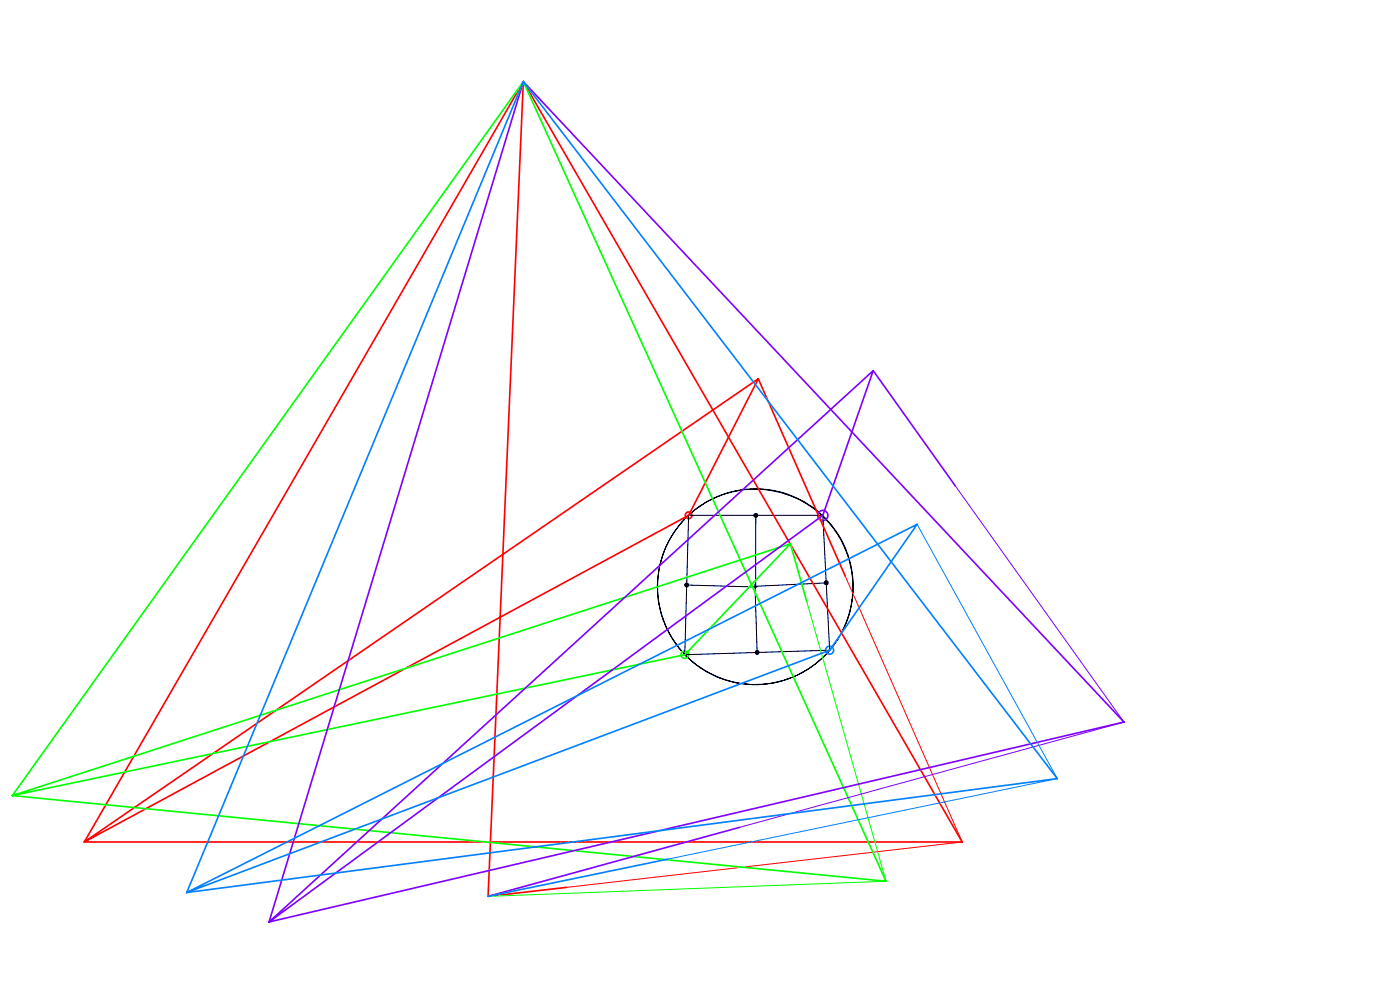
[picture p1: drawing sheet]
<svg xmlns="http://www.w3.org/2000/svg" width="297mm" height="210mm" viewBox="0 0 297 210" stroke-linecap="round" stroke-linejoin="round" font-family="sans-serif">
<g fill="none" stroke="#000" stroke-width=".21">
<path d="M146.1 109.3h28.5l1.4 28.6-30.7 1zM160.3 109.3v15.5M145.7 124.1l14.9 .4M160.2 123.9l.4 14.5M175.3 123.6l-15.3 .8"/>
<circle cx="160.2" cy="124.5" r="20.7"/>
<circle cx="160.3" cy="124.4" r="20.7"/>
</g>
<g fill="none" stroke="#000" stroke-width=".35">
<path d="M159.8 109.3h1M160 109l.7 .7M160.3 108.8v1M160.7 109l-.7 .7M145.2 124.1h1M145.3 123.7l.7 .8M145.7 123.6v1M146 123.7l-.7 .8M160.1 138.4h1M160.3 138l.7 .7M160.6 137.9v1M161 138l-.7 .7"/>
<path d="M174.8 123.6h1M174.9 123.3l.7 .7M175.3 123.1v1M175.6 123.3l-.7 .7"/>
</g>
<g fill="none" stroke="#f00" stroke-width=".35">
<path d="M111 17.3l-7.5 172.8 16.7-1.9M111 17.3l93.1 161.3h-186.2M111 17.3l-93.1 161.3M160.9 80.4l-14.8 28.9-128.2 69.3M160.9 80.4l-143 98.2M160.9 80.4l18.4 41.8"/>
<circle cx="146.1" cy="109.3" r=".72"/>
</g>
<g fill="none" stroke="#0f0" stroke-width=".35">
<path d="M111 17.3l77 169.6-185.4-18.1zM167.7 115.3l-22.4 23.6-142.7 29.9M167.7 115.3l-165.1 53.5M167.7 115.3l3.5 12.4"/>
<circle cx="145.3" cy="138.9" r=".8"/>
</g>
<g fill="none" stroke="#8000ff" stroke-width=".35">
<path d="M111 17.3l127.4 135.9-181.3 42.4zM185.2 78.6l-128.1 117M185.2 78.6l-10.6 30.7-117.5 86.3M185.2 78.6l17.4 24.4M156.9 175.5l-53.4 14.6"/>
<circle cx="174.6" cy="109.3" r="1.06"/>
</g>
<g fill="none" stroke="#0080ff" stroke-width=".35">
<path d="M111 17.3l113.3 147.9-184.7 24.1zM39.6 189.3l155-78.1-18.6 26.7zM141.5 182.3l-38 7.8"/>
<circle cx="176" cy="137.9" r=".85"/>
</g>
<path d="M179.3 122.2l24.8 56.4-83.9 9.6" fill="none" stroke="#f00" stroke-width=".21"/>
<path d="M171.2 127.7l16.8 59.2-84.5 3.2" fill="none" stroke="#0f0" stroke-width=".21"/>
<path d="M202.6 103l35.8 50.2-81.5 22.3" fill="none" stroke="#8000ff" stroke-width=".21"/>
<path d="M194.6 111.2l29.7 54-82.8 17.1" fill="none" stroke="#0080ff" stroke-width=".21"/>
</svg>
